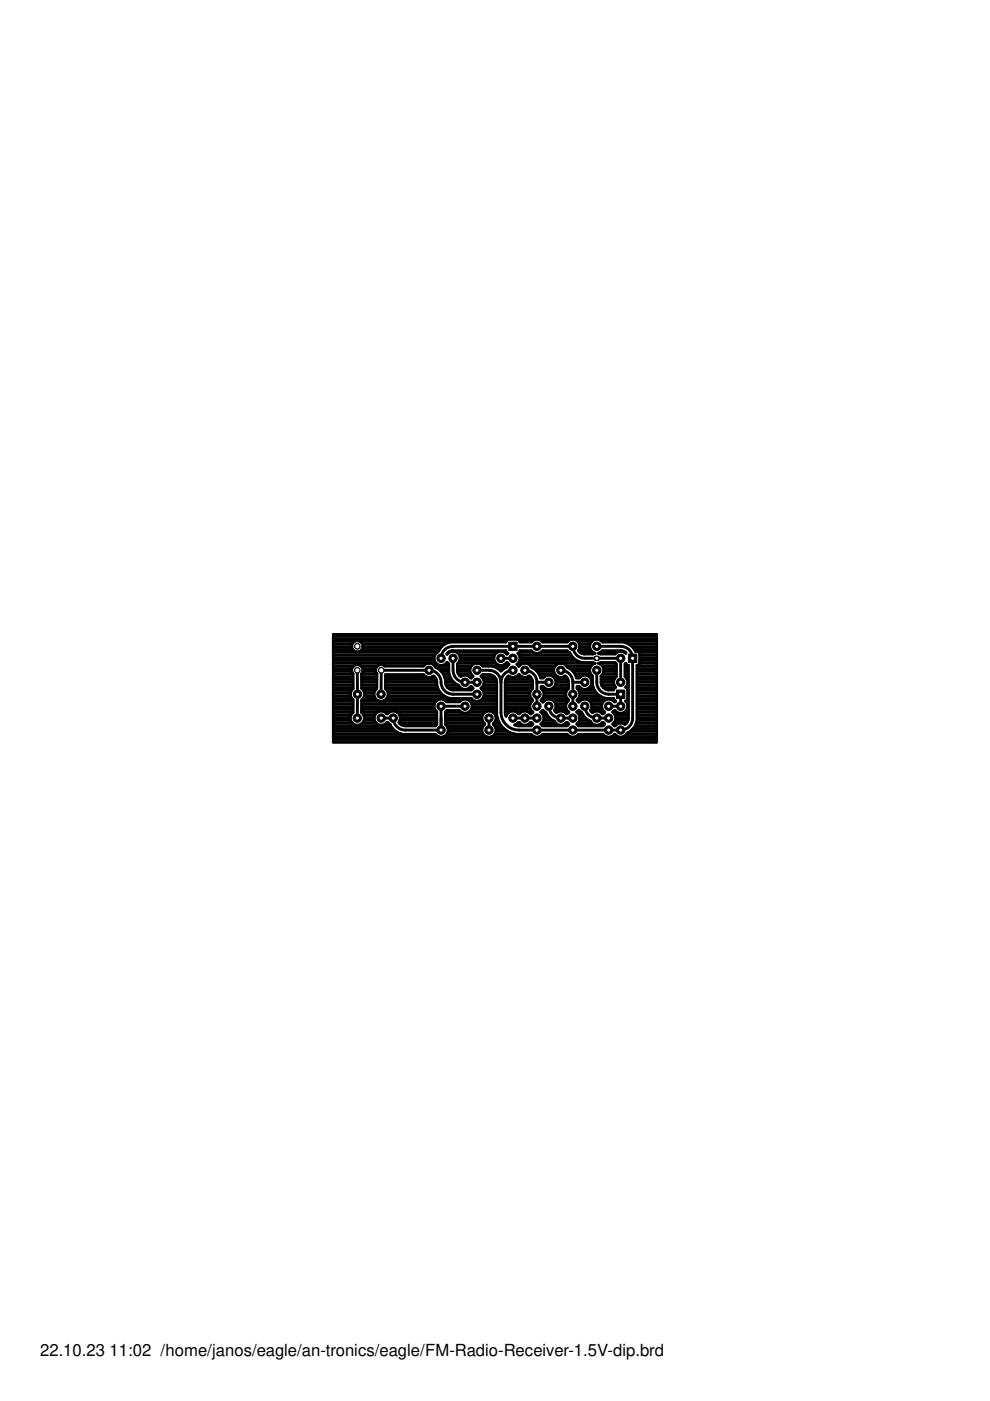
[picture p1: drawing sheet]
<svg xmlns="http://www.w3.org/2000/svg" width="210mm" height="297mm" viewBox="0 0 210 297" stroke-linecap="round" stroke-linejoin="round" font-family="sans-serif">
<defs><g id="words">
<g font-size="3.5">
<text x="8.5" y="287.5">22.10.23</text>
<text x="23.2" y="287.5">11:02 /home/janos/eagle/an-tronics/eagle/FM-Radio-Receiver-1.5V-dip.brd</text>
</g>
</g></defs>
<g fill="none" stroke="#000" stroke-width=".61">
<path d="M70.7 134.5h68.5v22.8h-68.5zM70.7 137.1h3.9M70.7 139.4h21.3M70.7 138.9h21.5M70.7 138.3h22M70.7 137.7h4.1M70.7 136.6h3.9M70.7 136h4.5M70.7 135.4h68.5M70.7 134.8h68.5M74.6 136.6l.7-.7h.9l.7 .7M74.6 136.6v.9l.7 .7h.9l.7-.7v-.9"/>
<path d="M76.3 136h31M76.7 137.7h16.5M76.9 136.6h17.4M92.9 138v.2a1.51 1.51 0 0 0-.5 2.4 1.51 1.51 0 0 0 2.4-.2l.3 .4v1.9l.4 1M92.9 138h.1M93.5 139.6a2.54 2.54 0 0 1 2.6-2.6h25.4a2.54 2.54 0 0 0 2.5 2.6h7.6v5.1M93.6 137.1h.1M93.6 137.1l-.7 .9M93.6 137.1h-16.7M94.5 136.5l1-.4h11.8l.1-.3 .3-.2h2.1l.4 .2 .1 .3h2.3a1.51 1.51 0 0 1 2.4 0h5.2a1.51 1.51 0 0 1 2.2-.3 1.51 1.51 0 0 1 .3 2.1 1.52 1.52 0 0 0 1.3 .8h1.7l.5-.2-.5-.2M94.5 136.5h.1M94.5 136.5l-.9 .6"/>
<path d="M95.1 138.3h.1M96.1 139.6v2.5a2.54 2.54 0 0 0 2.5 2.6h2.5M96.9 138.3h8.5M97.4 138.9h7.5M97.6 139.4h7.1M106.2 139.6h2.6M107 138.3h.4M107.4 138.3l.3 .2-.2 .2a1.58 1.58 0 0 0-2.3-.3 1.58 1.58 0 0 0 0 2.3 1.58 1.58 0 0 0 2.3-.2l.4 .3-.7 .7M107.4 138.3l-.1-.3h-11.5a1.01 1.01 0 0 0-1 .7 1.53 1.53 0 0 1 2.3-.2 1.53 1.53 0 0 1-.1 2.3v1.6a1.01 1.01 0 0 0 .7 1 1.68 1.68 0 0 1 2.2 .3l.4-.3a1.52 1.52 0 0 1-.3-2.3 1.52 1.52 0 0 1 2.3 .1M110.1 138.9h11M110.2 138.3l-.4 .2a1.46 1.46 0 0 1-.2 2.3l.4 .5a1.5 1.5 0 0 1 2.6 .2h.3M110.2 138.3l.1-.3h2.3a1.51 1.51 0 0 0 2.1 .3"/>
<path d="M110.2 138.3h2.8M110.2 136h2.6M110.3 139.4h11.2M114.7 138.3l.3-.3h5.2l.4 .3M114.7 138.3h5.9M114.9 136h5.5M120.6 138.3l.3 .3M120.9 138.6h.1M120.9 138.6l.6 .9M121.5 139.5h.1M121.5 139.5l.9 .6M122.5 136h3"/>
<path d="M122.8 137.7h2.4M122.9 136.6h2.2M122.9 137.1h2.1M123 138.3h2.7M126.5 137h5.1a2.51 2.51 0 0 1 2.5 2.6v12.7a2.54 2.54 0 0 1-2.5 2.5h-21.6a3.8 3.8 0 0 1-3.8-3.8v-6.3M126.9 138.5l.8-.5h4.1l.5 .1 .4 .4a1.49 1.49 0 0 0-2.3 .2h-3zM127.4 138.3h3.4M127.6 136h11.6M132.4 138.3h.2M133.2 136.5l-1.1-.4h-4.4a1.52 1.52 0 0 0-2.3-.1 1.52 1.52 0 0 0 .3 2.3M133.2 136.5l.9 .6M133.2 136.5h.1"/>
<path d="M133.3 136.6h5.9M134.1 137.1h.1M134.1 137.1l.6 .9M134.1 137.1h5.1M134.5 137.7h4.7M134.7 138l.7 .2 .2 .4v2M134.7 138h.1M135.5 138.3h3.7M135.6 139.4h3.6M135.6 138.9h3.6M70.7 144.6h4.2M70.7 148.1h3.9"/>
<path d="M70.7 153.3h4M70.7 141.2h4.4M70.7 148.7h4.2M70.7 145.2h4.2M70.7 156.8h68.5M70.7 156.2h22.2M70.7 155.6h14.3M70.7 155h13.1M70.7 154.5h12.5M70.7 152.7h3.6M70.7 152.1h3.6M70.7 151.6h3.7"/>
<path d="M70.7 151h4.1M70.7 150.4h4.1M70.7 149.8h4.2M70.7 149.2h4.2M70.7 147.5h3.6M70.7 146.9h3.6M70.7 146.4h3.8M70.7 145.8h4.2M70.7 144.1h4.1M70.7 143.5h4.1M70.7 142.9h4.1M70.7 142.3h3.9"/>
<path d="M70.7 141.8h3.9M70.7 140.6h21.7M70.7 140h21.4M74.3 147.5l.6 .9-.1 2.6a1.51 1.51 0 0 0-.2 2.3 1.51 1.51 0 0 0 2.2 0 1.51 1.51 0 0 0-.1-2.2v-2.7l.4-.4 .2-.5M74.5 146.3l.4-.3-.1-3.1-.2-.3v-1l.7-.7h.9l.7 .7v1l-.2 .2v3.2l.4 .3M74.5 146.3l-.2 .6v.6M75.8 142.1v10.2M76.5 141.2h3.6M76.7 142.9h3.2M76.7 144.6h3.2M76.7 148.7h15.8M76.7 145.2h3.2"/>
<path d="M76.7 151h3.3M76.7 150.4h15.5M76.7 149.8h15.3M76.7 149.2h15.4M76.7 145.8h3.2M76.7 144.1h3.2M76.7 143.5h3.2M76.8 153.3h3M76.9 142.3h2.8M76.9 141.8h2.8M77 148.1h2.6M77.1 146.3l.2 .6v.6"/>
<path d="M77.1 146.4h2.4M77.1 151.6h2.4M77.2 152.7h2.2M77.3 152.1h2M77.3 147.5h2M77.3 146.9h2M79.3 147.5l.2 .5 .4 .5 .6 .2M79.5 146.3l-.2 .6v.6M80 151l.5-.2h.6l.6 .2M80 151a1.56 1.56 0 0 0-.2 2.4 1.56 1.56 0 0 0 2.4-.2l.5 .4 .1 .2M80.8 147.2v-5.1h10.2a2.66 2.66 0 0 1 2.6 3 2.54 2.54 0 0 0 2.5 2.1h5M81.5 141.2h8.3a1.46 1.46 0 0 1 2.5 .3h.3"/>
<path d="M81.6 141.2l-.3-.3h-1l-.6 .7v1l.2 .2v3.2l-.4 .3M81.7 151h.8M81.7 151l.3 .3 .5-.3M81.7 144.6h10.9M81.7 145.2h10.9M81.7 145.8h11.1M81.7 144.1h10.8M81.7 143.5h8.7M81.9 153.3h.4M82 148.1h17.9l.4 .4 .5 .2M82.1 146.3a1.5 1.5 0 0 1-1 2.4M82.1 146.4h10.9"/>
<path d="M82.3 147.5h11.8M82.3 146.9h11.2M82.5 151l.6-.2h.6l.5 .2M82.8 153.8l-12.1 .1M82.8 153.8l.6 .9M83.4 154.7h.1M83.4 154.7l.9 .7M84.2 151h8.4M84.2 151a1.54 1.54 0 0 1 .4 2.2 1.52 1.52 0 0 0 1.3 .7M84.3 155.4h.1M84.7 153.3h7.9M84.7 151.6h7.9"/>
<path d="M84.8 152.7h7.8M84.9 152.1h7.7M91.6 143.5h.5M92.1 143.5l-.2-.2a1.42 1.42 0 0 1-2.1-.3h-8.1v3l.4 .3M92.1 143.5l.3 .4 .2 .8M92.2 141.2h2.9M92.6 141.5h.1M92.6 141.5l.9 .7M92.6 144.7v.5l.3 1M92.9 141.8h2.2M92.9 146.2v.1M92.9 146.2l.7 .9"/>
<path d="M93.5 142.2h.1M93.5 142.2l.6 .9M93.6 142.3h1.5M93.6 147.1v.1M93.6 147.1l.9 .7M94 142.9h1.2M94.1 143.1l.3 1v.6M94.1 143.1h.1M94.1 156.2h9M94.2 143.5h1.2M94.4 144.1h1.4M94.4 144.6h1.8"/>
<path d="M94.4 153.3h8.2M94.4 144.7l.2 .7 .3 .4M94.4 152.7h7.8M94.4 152.1h7.8M94.4 151.6h7.9M94.4 151h3.3M94.5 147.8h.1M94.5 147.8l1 .3M94.6 145.2h2.4M94.6 148.7h2.9M94.6 140.6h.4M94.7 153.9h7.8"/>
<path d="M94.8 155.6h7.6M94.9 145.8h2.7M95 154.5h7.2M95 155h7.2M95.5 143.7h.1M95.5 143.7l.6 .9M96.1 144.6a3.5 3.5 0 0 1 1.6 1.3 1.68 1.68 0 0 0 2.2-.3l.4 .3-.4 .4h-4.1l-.9-.5M96.1 144.6h.1M97 141.2h2.9M97 142.3h2.6M97 141.8h2.7M97.2 140.6h7.9"/>
<path d="M97.2 142.9h2.6M97.5 140h7.3M97.7 151l-.3-.4h-2.7l-.3 .3v2.7a1.51 1.51 0 0 1 .2 2.3 1.51 1.51 0 0 1-2.3-.2h-6.9l-1.1-.3M97.7 151l.6 .2h.6l.5-.2M98.6 149.7h-5.1v5.1h-7.6a2.54 2.54 0 0 1-2.5-2.5h-2.6M99.4 151a1.52 1.52 0 0 0 .3-2.3 1.52 1.52 0 0 0-2.3 .1h-2.7a1.51 1.51 0 0 0-2.3-.2 1.51 1.51 0 0 0 .2 2.3v2.7l-.3 .3h-6.6M99.5 151h3.3M99.5 143.5h.7M99.6 145.8h.6M99.7 148.7h5.6M99.9 150.4h5.4M100 149.2h5.3"/>
<path d="M100.1 149.8h5.2M101.1 142.1h2.6a2.54 2.54 0 0 1 2.5 2.6M102.1 143.5h2.7M102.1 145.8h3.2M102.3 141.2h5.3M102.3 148.1h3M102.4 146.3l.2 .6v.6M102.4 146.4h2.9M102.5 144.1h2.7M102.5 145.2h2.8M102.6 147.5h2.7M102.6 144.6h2.7"/>
<path d="M102.6 147.5l-.2 .5-.4 .5-.6 .2M102.6 146.9h2.7M102.8 151l.6-.2h.6l.5 .2M102.8 151a1.64 1.64 0 0 0 0 2.6 1.54 1.54 0 0 0-.1 2.3 1.54 1.54 0 0 0 2.3-.2 1.54 1.54 0 0 0-.4-2.2 1.5 1.5 0 0 0-.1-2.5M103.7 152.3v2.5M104.2 141.2l1.1 .3M104.2 156.2h9.1M104.5 151h.8M104.8 153.3h1.1M104.8 143.5a2.79 2.79 0 0 0-2.5-.5l-.3 .4a1.52 1.52 0 0 1 0 2.5l.4 .4M104.8 143.5l.3 .4 .2 .8M104.9 153.9h1.3"/>
<path d="M105 155.6h4M105 151.6h.3M105.1 152.7h.5M105.2 154.5h1.6M105.2 155h2.4M105.2 152.1h.3M105.3 141.5h.1M105.3 141.5l.9 .7M105.3 144.7v6.9l.3 1.2M105.6 141.8h1.3M105.6 152.8h.1M105.6 152.8l.6 1.1"/>
<path d="M106.2 142.2h.1M106.2 153.9h.1M106.2 153.9l.9 .9M106.3 142.2h.1M107.1 144.6h5.8M107.1 154.8h.1M107.1 148.1h5.5M107.1 151l.2 .9 .2-.5 .4-.4M107.1 144.7v6.3M107.1 148.7h5.7M107.1 154.8l1.1 .6M107.1 145.2h5.8"/>
<path d="M107.1 151h.8M107.1 150.4h5.4M107.1 149.8h5.2M107.1 149.2h5.3M107.1 147.5h5.3M107.1 146.9h5.2M107.1 146.4h5.4M107.1 145.8h5.8M107.2 141.5h.1M107.2 141.5l-.9 .7M107.2 151.6h.2M107.3 144.1h5.5"/>
<path d="M107.3 140.6h.4M107.6 143.5h.5M107.9 151a1.74 1.74 0 0 1 2.2 .3l.3-.3M108.2 155.4h.1M108.8 142.1a2.54 2.54 0 0 0-2.6 2.6M108.8 152.3h5M109.4 143.5h1.3M109.6 151h.9M109.8 153.9h2.8l.4-.4-.4-.3a1.75 1.75 0 0 1-2.6 0l-.9 .5 .9 .2M109.8 153.3h.4M109.9 140.6h16M109.9 141.2h.2"/>
<path d="M110.2 140h12M111.3 142.1a2.54 2.54 0 0 1 2.5 2.6M111.9 143.5h.5M112.1 151h.9M112.4 153.3h.4M112.4 143.5l-.2-.2a1.48 1.48 0 0 1-2.2-.3 1.49 1.49 0 0 1-2.2 .3 1.65 1.65 0 0 0-.7 1.4M112.4 143.5l.3 .4 .2 .8M112.5 141.2h5.2M112.9 141.5h.1M112.9 141.5l.9 .7M112.9 144.7v1.3a1.63 1.63 0 0 0 0 2.5 1.47 1.47 0 0 0 .1 2.5l-.4 .3a1.86 1.86 0 0 0-2.2-.3M113.2 141.8h4.2"/>
<path d="M113.8 142.2h.1M113.8 142.2l.6 .9M113.8 144.7h2.6M113.8 144.7v5M113.9 142.3h3.5M114.3 142.9h3.3M114.4 143.1l.2 .6h.6a1.52 1.52 0 0 1 2.2-.2 1.52 1.52 0 0 1 0 2.3 1.52 1.52 0 0 1-2.2-.2h-.5v.4l.4 .3M114.4 143.1h.1M114.4 156.2h6.5M114.6 143.5h.8M114.7 151a1.52 1.52 0 0 1 0 2.5l.3 .4h5.2l.4-.4-.4-.3a1.61 1.61 0 0 1-2.6-.3l-.3-.1M114.7 151l.4-.4 .7 .7"/>
<path d="M114.7 151h.8M114.7 145.8h.7M114.9 148.7h.4M114.9 153.3h2.9M115 148.1h5.2M115.1 146.3l.2 .6v.6M115.1 146.4h5.1M115.2 151.6h.8M115.3 152.7h1.9M115.3 147.5h4.7M115.3 147.5l-.6 .9 .4 .5a1.52 1.52 0 0 1 2.1-.4 1.52 1.52 0 0 1 .4 2.1l.5 .4M115.3 152.1h1.1"/>
<path d="M115.3 146.9h4.7M115.8 151.3h.1M115.8 151.3l.6 .9M116.4 149.7a2.51 2.51 0 0 0 2.5 2.6h2.6M116.4 152.2h.1M116.4 152.2l.9 .6M117.3 152.8h.1M117.3 143.5h1M117.3 145.8h3.2M117.4 148.7h3M117.7 150.4h2.4M117.8 145.2h2.7"/>
<path d="M117.8 144.1h2.6M117.8 149.2h2.2M117.9 144.6h2.6M117.9 149.8h2.1M117.9 151h.2M118.1 151l.5-.2h.6l.6 .2M118.9 142.1a2.54 2.54 0 0 1 2.6 2.6M119.5 143.5h.5M119.7 151h.9M119.8 151l.3 .3 .5-.3M120 147.5l.5 .9a1.62 1.62 0 0 0 .1 2.6M120 153.3h.4"/>
<path d="M120.1 143.5l.3 .4 .1 .8M120.1 141.2h5.2M120.2 146.3l-.2 .6v.6M120.5 141.5h-.2a1.52 1.52 0 0 0-2.1-.7 1.52 1.52 0 0 0-.6 2.2 1.52 1.52 0 0 0 2.2 .3l.3 .2M120.5 141.5l.9 .7M120.5 141.5h.1M120.5 144.7v1.3l-.3 .3M120.8 141.8h4.3M121.4 142.2l.6 .9M121.4 142.2h.1M121.5 144.7h2.5M121.5 144.7v5"/>
<path d="M121.5 142.3h3.5M121.9 142.9h3.3M122 143.1l.2 .6h.6a1.51 1.51 0 0 1 2.2-.2 1.51 1.51 0 0 1 0 2.3 1.51 1.51 0 0 1-2.2-.2h-.4v.4l.3 .3M122 143.1h.1M122 156.2h6.5M122.2 143.5h.8M122.3 151a1.55 1.55 0 0 1 0 2.5l.4 .4h5.2l.3-.4-.3-.3a1.88 1.88 0 0 1-2.2 .3l-.5-.6-1.1-.7M122.3 151l.4-.4 .4 .4M122.3 151h.8M122.4 145.8h.6M122.4 140.1l1 .4h2.3l.5 .1a1.52 1.52 0 0 0-1.2 1.2 1.52 1.52 0 0 0 .6 1.5v1.9l.3 1M122.4 140.1h.1"/>
<path d="M122.5 148.7h.4M122.5 153.3h2.9M122.7 148.1h7.4l.1 .3 .3 .3-.1 .1a1.95 1.95 0 0 0-2.2-.3 1.52 1.52 0 0 0 0 2.5M122.7 146.3l.2 .6v.6M122.7 146.4h3.3M122.8 151.6h.8M122.9 152.7h1.9M122.9 147.5l-.2 .5-.3 .4 .3 .5a1.52 1.52 0 0 1 2.2-.4 1.52 1.52 0 0 1 .3 2.1l.5 .4M122.9 152.1h1.1M122.9 147.5h4.2M122.9 146.9h3.6M123.1 151l.3 .3"/>
<path d="M123.4 151.3h.1M123.4 151.3l.7 .9M124 149.7a2.51 2.51 0 0 0 2.5 2.6h2.6M124.1 152.2h.1M124.9 143.5h.7M125 145.8h.8M125.1 148.7h2.9M125.3 150.4h2.4M125.4 145.2h.2M125.4 144.1h.2M125.4 149.2h2.2M125.5 144.6h.1"/>
<path d="M125.5 149.8h2.1M125.5 151h.2M125.7 151l.5-.2h.6l.6 .2M125.9 146.2v.1M125.9 146.2l.7 .9M126.5 142.1v2.6a2.54 2.54 0 0 0 2.6 2.5h2.5v2.5h-2.5M126.6 147.1v.1M126.6 147.1h.1M126.6 147.1l.9 .7M127.2 140.6h3.3M127.4 151h.8M127.4 151l.3 .3 .5-.3"/>
<path d="M127.4 144.6h2.7M127.4 144.7v-1.4a1.52 1.52 0 0 0 .6-1.5 1.52 1.52 0 0 0-1.1-1.2l.5-.1h3l.3 .3v2.6a1.49 1.49 0 0 0-.2 2.3l-.4 .5a2.32 2.32 0 0 1-2.2-.4M127.4 144.7l.2 .7 .3 .4M127.4 144.1h2.8M127.4 143.5h3.2M127.5 147.8h.1M127.5 147.8l1 .3M127.6 145.2h2.6M127.6 153.3h.4M127.7 141.2h3M127.8 142.9h2.9M127.9 145.8h2.5"/>
<path d="M128 141.8h2.7M128 142.3h2.7M129.6 156.2h1.4M129.9 151a1.55 1.55 0 0 1 0 2.5l.5 .4 .9-.6M129.9 151l.4-.4 .4 .4M129.9 151h.8M130.1 148.7h.4M130.2 153.3h2.6M130.4 151.6h2.8M130.5 152.7h2.6M130.6 152.1h2.6M130.7 151l.6 .2h.6l.5-.2"/>
<path d="M132.2 156.2h7M132.4 151a1.47 1.47 0 0 0 .3-2.3l.4-.5v-2l-.4-.5a1.46 1.46 0 0 0-.2-2.3v-2.6l.2-.2 .2 .4 .3 .1v11.2a1.26 1.26 0 0 1-.8 1.2l-.5-.2M132.5 151h.7M132.5 141.2h.7M132.5 142.9h.7M132.5 142.3h.7M132.5 141.8h.7M132.5 143.5h.7M132.7 148.7h.5M132.8 145.8h.4M132.9 155.6h6.3M132.9 150.4h.3"/>
<path d="M133 144.1h.2M133 145.2h.2M133 149.2h.2M133.1 144.6h.1M133.1 148.1h.1M133.1 149.8h.1M133.1 147.5h.1M133.1 146.9h.1M133.1 146.4h.1M133.2 155.4h-.3a1.47 1.47 0 0 1-2.5 .3 1.88 1.88 0 0 1-2.2 .4l-.3-.4h-5.2a1.48 1.48 0 0 1-2.5 0h-5.2a1.48 1.48 0 0 1-2.4 0h-3.2l-1.2-.3M133.2 155.4h.1M133.7 155h5.5"/>
<path d="M134.1 154.7l-.9 .7M134.1 154.7h.1M134.3 154.5h4.9M134.7 153.9h4.5M134.7 153.8l-.6 .9M134.7 153.8v.1M134.9 153.3h4.3M135.1 144.6h4.1M135.1 148.1h4.1M135.1 141.2h4.1M135.1 148.7h4.1M135.1 145.2h4.1"/>
<path d="M135.1 152.7h4.1M135.1 152.1h4.1M135.1 151.6h4.1M135.1 151h4.1M135.1 150.4h4.1M135.1 149.8h4.1M135.1 149.2h4.1M135.1 147.5h4.1M135.1 146.9h4.1M135.1 146.4h4.1M135.1 145.8h4.1M135.1 144.1h4.1"/>
<path d="M135.1 143.5h4.1M135.1 142.9h4.1M135.1 142.3h4.1M135.1 141.8h4.1M135.6 140.6l-.2 .4-.3 .1v11.7l-.4 1M135.6 140.6h3.6M135.6 140h3.6"/>
</g>
<path d="M130.7 146.3h1.8v1.8h-1.8z" fill="#000" stroke="#000" stroke-width=".21"/>
<circle cx="131.6" cy="147.2" r=".44" fill="#fff" stroke="#000" stroke-width=".21"/>
<circle cx="131.6" cy="144.7" r=".89" fill="#000" stroke="#000" stroke-width=".21"/>
<circle cx="131.6" cy="144.7" r=".44" fill="#fff" stroke="#000" stroke-width=".21"/>
<path d="M133.2 138.7h1.8v1.8h-1.8z" fill="#000" stroke="#000" stroke-width=".21"/>
<circle cx="134.1" cy="139.6" r=".44" fill="#fff" stroke="#000" stroke-width=".21"/>
<circle cx="131.6" cy="139.6" r=".89" fill="#000" stroke="#000" stroke-width=".21"/>
<circle cx="131.6" cy="139.6" r=".44" fill="#fff" stroke="#000" stroke-width=".21"/>
<circle cx="116.4" cy="149.7" r=".89" fill="#000" stroke="#000" stroke-width=".21"/>
<circle cx="116.4" cy="149.7" r=".44" fill="#fff" stroke="#000" stroke-width=".21"/>
<circle cx="116.4" cy="144.7" r=".89" fill="#000" stroke="#000" stroke-width=".21"/>
<circle cx="116.4" cy="144.7" r=".44" fill="#fff" stroke="#000" stroke-width=".21"/>
<circle cx="124" cy="149.7" r=".89" fill="#000" stroke="#000" stroke-width=".21"/>
<circle cx="124" cy="149.7" r=".44" fill="#fff" stroke="#000" stroke-width=".21"/>
<circle cx="124" cy="144.7" r=".89" fill="#000" stroke="#000" stroke-width=".21"/>
<circle cx="124" cy="144.7" r=".44" fill="#fff" stroke="#000" stroke-width=".21"/>
<circle cx="131.6" cy="149.7" r=".89" fill="#000" stroke="#000" stroke-width=".21"/>
<circle cx="131.6" cy="149.7" r=".44" fill="#fff" stroke="#000" stroke-width=".21"/>
<circle cx="131.6" cy="154.8" r=".89" fill="#000" stroke="#000" stroke-width=".21"/>
<circle cx="131.6" cy="154.8" r=".44" fill="#fff" stroke="#000" stroke-width=".21"/>
<circle cx="108.8" cy="152.3" r=".89" fill="#000" stroke="#000" stroke-width=".21"/>
<circle cx="108.8" cy="152.3" r=".44" fill="#fff" stroke="#000" stroke-width=".21"/>
<circle cx="103.7" cy="152.3" r=".89" fill="#000" stroke="#000" stroke-width=".21"/>
<circle cx="103.7" cy="152.3" r=".44" fill="#fff" stroke="#000" stroke-width=".21"/>
<circle cx="126.5" cy="137" r=".89" fill="#000" stroke="#000" stroke-width=".21"/>
<circle cx="126.5" cy="137" r=".44" fill="#fff" stroke="#000" stroke-width=".21"/>
<path d="M126.1 139.1h.9v.9h-.9z" fill="#000" stroke="#000" stroke-width=".21"/>
<circle cx="126.5" cy="139.6" r=".44" fill="#fff" stroke="#000" stroke-width=".21"/>
<circle cx="80.8" cy="152.3" r=".89" fill="#000" stroke="#000" stroke-width=".21"/>
<circle cx="80.8" cy="152.3" r=".44" fill="#fff" stroke="#000" stroke-width=".21"/>
<circle cx="75.8" cy="152.3" r=".89" fill="#000" stroke="#000" stroke-width=".21"/>
<circle cx="75.8" cy="152.3" r=".44" fill="#fff" stroke="#000" stroke-width=".21"/>
<circle cx="98.6" cy="144.7" r=".89" fill="#000" stroke="#000" stroke-width=".21"/>
<circle cx="98.6" cy="144.7" r=".44" fill="#fff" stroke="#000" stroke-width=".21"/>
<circle cx="98.6" cy="149.7" r=".89" fill="#000" stroke="#000" stroke-width=".21"/>
<circle cx="98.6" cy="149.7" r=".44" fill="#fff" stroke="#000" stroke-width=".21"/>
<circle cx="75.8" cy="137" r=".6" fill="#000" stroke="#000" stroke-width=".21"/>
<circle cx="75.8" cy="137" r=".55" fill="#fff" stroke="#000" stroke-width=".21"/>
<circle cx="75.8" cy="142.1" r=".6" fill="#000" stroke="#000" stroke-width=".21"/>
<circle cx="75.8" cy="142.1" r=".55" fill="#fff" stroke="#000" stroke-width=".21"/>
<circle cx="80.8" cy="142.1" r=".6" fill="#000" stroke="#000" stroke-width=".21"/>
<circle cx="80.8" cy="142.1" r=".55" fill="#fff" stroke="#000" stroke-width=".21"/>
<circle cx="75.8" cy="147.2" r=".89" fill="#000" stroke="#000" stroke-width=".21"/>
<circle cx="75.8" cy="147.2" r=".44" fill="#fff" stroke="#000" stroke-width=".21"/>
<circle cx="80.8" cy="147.2" r=".89" fill="#000" stroke="#000" stroke-width=".21"/>
<circle cx="80.8" cy="147.2" r=".44" fill="#fff" stroke="#000" stroke-width=".21"/>
<circle cx="93.5" cy="154.8" r=".89" fill="#000" stroke="#000" stroke-width=".21"/>
<circle cx="93.5" cy="154.8" r=".44" fill="#fff" stroke="#000" stroke-width=".21"/>
<circle cx="103.7" cy="154.8" r=".89" fill="#000" stroke="#000" stroke-width=".21"/>
<circle cx="103.7" cy="154.8" r=".44" fill="#fff" stroke="#000" stroke-width=".21"/>
<circle cx="91" cy="142.1" r=".89" fill="#000" stroke="#000" stroke-width=".21"/>
<circle cx="91" cy="142.1" r=".44" fill="#fff" stroke="#000" stroke-width=".21"/>
<circle cx="83.4" cy="152.3" r=".89" fill="#000" stroke="#000" stroke-width=".21"/>
<circle cx="83.4" cy="152.3" r=".44" fill="#fff" stroke="#000" stroke-width=".21"/>
<circle cx="113.8" cy="137" r=".89" fill="#000" stroke="#000" stroke-width=".21"/>
<circle cx="113.8" cy="137" r=".44" fill="#fff" stroke="#000" stroke-width=".21"/>
<circle cx="113.8" cy="147.2" r=".89" fill="#000" stroke="#000" stroke-width=".21"/>
<circle cx="113.8" cy="147.2" r=".44" fill="#fff" stroke="#000" stroke-width=".21"/>
<circle cx="121.5" cy="137" r=".89" fill="#000" stroke="#000" stroke-width=".21"/>
<circle cx="121.5" cy="137" r=".44" fill="#fff" stroke="#000" stroke-width=".21"/>
<circle cx="121.5" cy="147.2" r=".89" fill="#000" stroke="#000" stroke-width=".21"/>
<circle cx="121.5" cy="147.2" r=".44" fill="#fff" stroke="#000" stroke-width=".21"/>
<circle cx="111.3" cy="152.3" r=".89" fill="#000" stroke="#000" stroke-width=".21"/>
<circle cx="111.3" cy="152.3" r=".44" fill="#fff" stroke="#000" stroke-width=".21"/>
<circle cx="111.3" cy="142.1" r=".89" fill="#000" stroke="#000" stroke-width=".21"/>
<circle cx="111.3" cy="142.1" r=".44" fill="#fff" stroke="#000" stroke-width=".21"/>
<circle cx="118.9" cy="152.3" r=".89" fill="#000" stroke="#000" stroke-width=".21"/>
<circle cx="118.9" cy="152.3" r=".44" fill="#fff" stroke="#000" stroke-width=".21"/>
<circle cx="118.9" cy="142.1" r=".89" fill="#000" stroke="#000" stroke-width=".21"/>
<circle cx="118.9" cy="142.1" r=".44" fill="#fff" stroke="#000" stroke-width=".21"/>
<circle cx="126.5" cy="152.3" r=".89" fill="#000" stroke="#000" stroke-width=".21"/>
<circle cx="126.5" cy="152.3" r=".44" fill="#fff" stroke="#000" stroke-width=".21"/>
<circle cx="126.5" cy="142.1" r=".89" fill="#000" stroke="#000" stroke-width=".21"/>
<circle cx="126.5" cy="142.1" r=".44" fill="#fff" stroke="#000" stroke-width=".21"/>
<circle cx="93.5" cy="139.6" r=".89" fill="#000" stroke="#000" stroke-width=".21"/>
<circle cx="93.5" cy="139.6" r=".44" fill="#fff" stroke="#000" stroke-width=".21"/>
<circle cx="93.5" cy="149.7" r=".89" fill="#000" stroke="#000" stroke-width=".21"/>
<circle cx="93.5" cy="149.7" r=".44" fill="#fff" stroke="#000" stroke-width=".21"/>
<circle cx="106.2" cy="139.6" r=".89" fill="#000" stroke="#000" stroke-width=".21"/>
<circle cx="106.2" cy="139.6" r=".44" fill="#fff" stroke="#000" stroke-width=".21"/>
<circle cx="96.1" cy="139.6" r=".89" fill="#000" stroke="#000" stroke-width=".21"/>
<circle cx="96.1" cy="139.6" r=".44" fill="#fff" stroke="#000" stroke-width=".21"/>
<circle cx="108.8" cy="142.1" r=".89" fill="#000" stroke="#000" stroke-width=".21"/>
<circle cx="108.8" cy="142.1" r=".44" fill="#fff" stroke="#000" stroke-width=".21"/>
<circle cx="108.8" cy="139.6" r=".89" fill="#000" stroke="#000" stroke-width=".21"/>
<circle cx="108.8" cy="139.6" r=".44" fill="#fff" stroke="#000" stroke-width=".21"/>
<path d="M107.9 136.1h1.7v1.8h-1.7z" fill="#000" stroke="#000" stroke-width=".21"/>
<circle cx="108.8" cy="137" r=".44" fill="#fff" stroke="#000" stroke-width=".21"/>
<circle cx="101.1" cy="147.2" r=".89" fill="#000" stroke="#000" stroke-width=".21"/>
<circle cx="101.1" cy="147.2" r=".44" fill="#fff" stroke="#000" stroke-width=".21"/>
<circle cx="101.1" cy="142.1" r=".89" fill="#000" stroke="#000" stroke-width=".21"/>
<circle cx="101.1" cy="142.1" r=".44" fill="#fff" stroke="#000" stroke-width=".21"/>
<circle cx="101.1" cy="144.7" r=".89" fill="#000" stroke="#000" stroke-width=".21"/>
<circle cx="101.1" cy="144.7" r=".44" fill="#fff" stroke="#000" stroke-width=".21"/>
<circle cx="113.8" cy="149.7" r=".89" fill="#000" stroke="#000" stroke-width=".21"/>
<circle cx="113.8" cy="149.7" r=".44" fill="#fff" stroke="#000" stroke-width=".21"/>
<circle cx="113.8" cy="154.8" r=".89" fill="#000" stroke="#000" stroke-width=".21"/>
<circle cx="113.8" cy="154.8" r=".44" fill="#fff" stroke="#000" stroke-width=".21"/>
<circle cx="113.8" cy="152.3" r=".89" fill="#000" stroke="#000" stroke-width=".21"/>
<circle cx="113.8" cy="152.3" r=".44" fill="#fff" stroke="#000" stroke-width=".21"/>
<circle cx="121.5" cy="149.7" r=".89" fill="#000" stroke="#000" stroke-width=".21"/>
<circle cx="121.5" cy="149.7" r=".44" fill="#fff" stroke="#000" stroke-width=".21"/>
<circle cx="121.5" cy="154.8" r=".89" fill="#000" stroke="#000" stroke-width=".21"/>
<circle cx="121.5" cy="154.8" r=".44" fill="#fff" stroke="#000" stroke-width=".21"/>
<circle cx="121.5" cy="152.3" r=".89" fill="#000" stroke="#000" stroke-width=".21"/>
<circle cx="121.5" cy="152.3" r=".44" fill="#fff" stroke="#000" stroke-width=".21"/>
<circle cx="129.1" cy="149.7" r=".89" fill="#000" stroke="#000" stroke-width=".21"/>
<circle cx="129.1" cy="149.7" r=".44" fill="#fff" stroke="#000" stroke-width=".21"/>
<circle cx="129.1" cy="154.8" r=".89" fill="#000" stroke="#000" stroke-width=".21"/>
<circle cx="129.1" cy="154.8" r=".44" fill="#fff" stroke="#000" stroke-width=".21"/>
<circle cx="129.1" cy="152.3" r=".89" fill="#000" stroke="#000" stroke-width=".21"/>
<circle cx="129.1" cy="152.3" r=".44" fill="#fff" stroke="#000" stroke-width=".21"/>
<use href="#words"/>
</svg>
